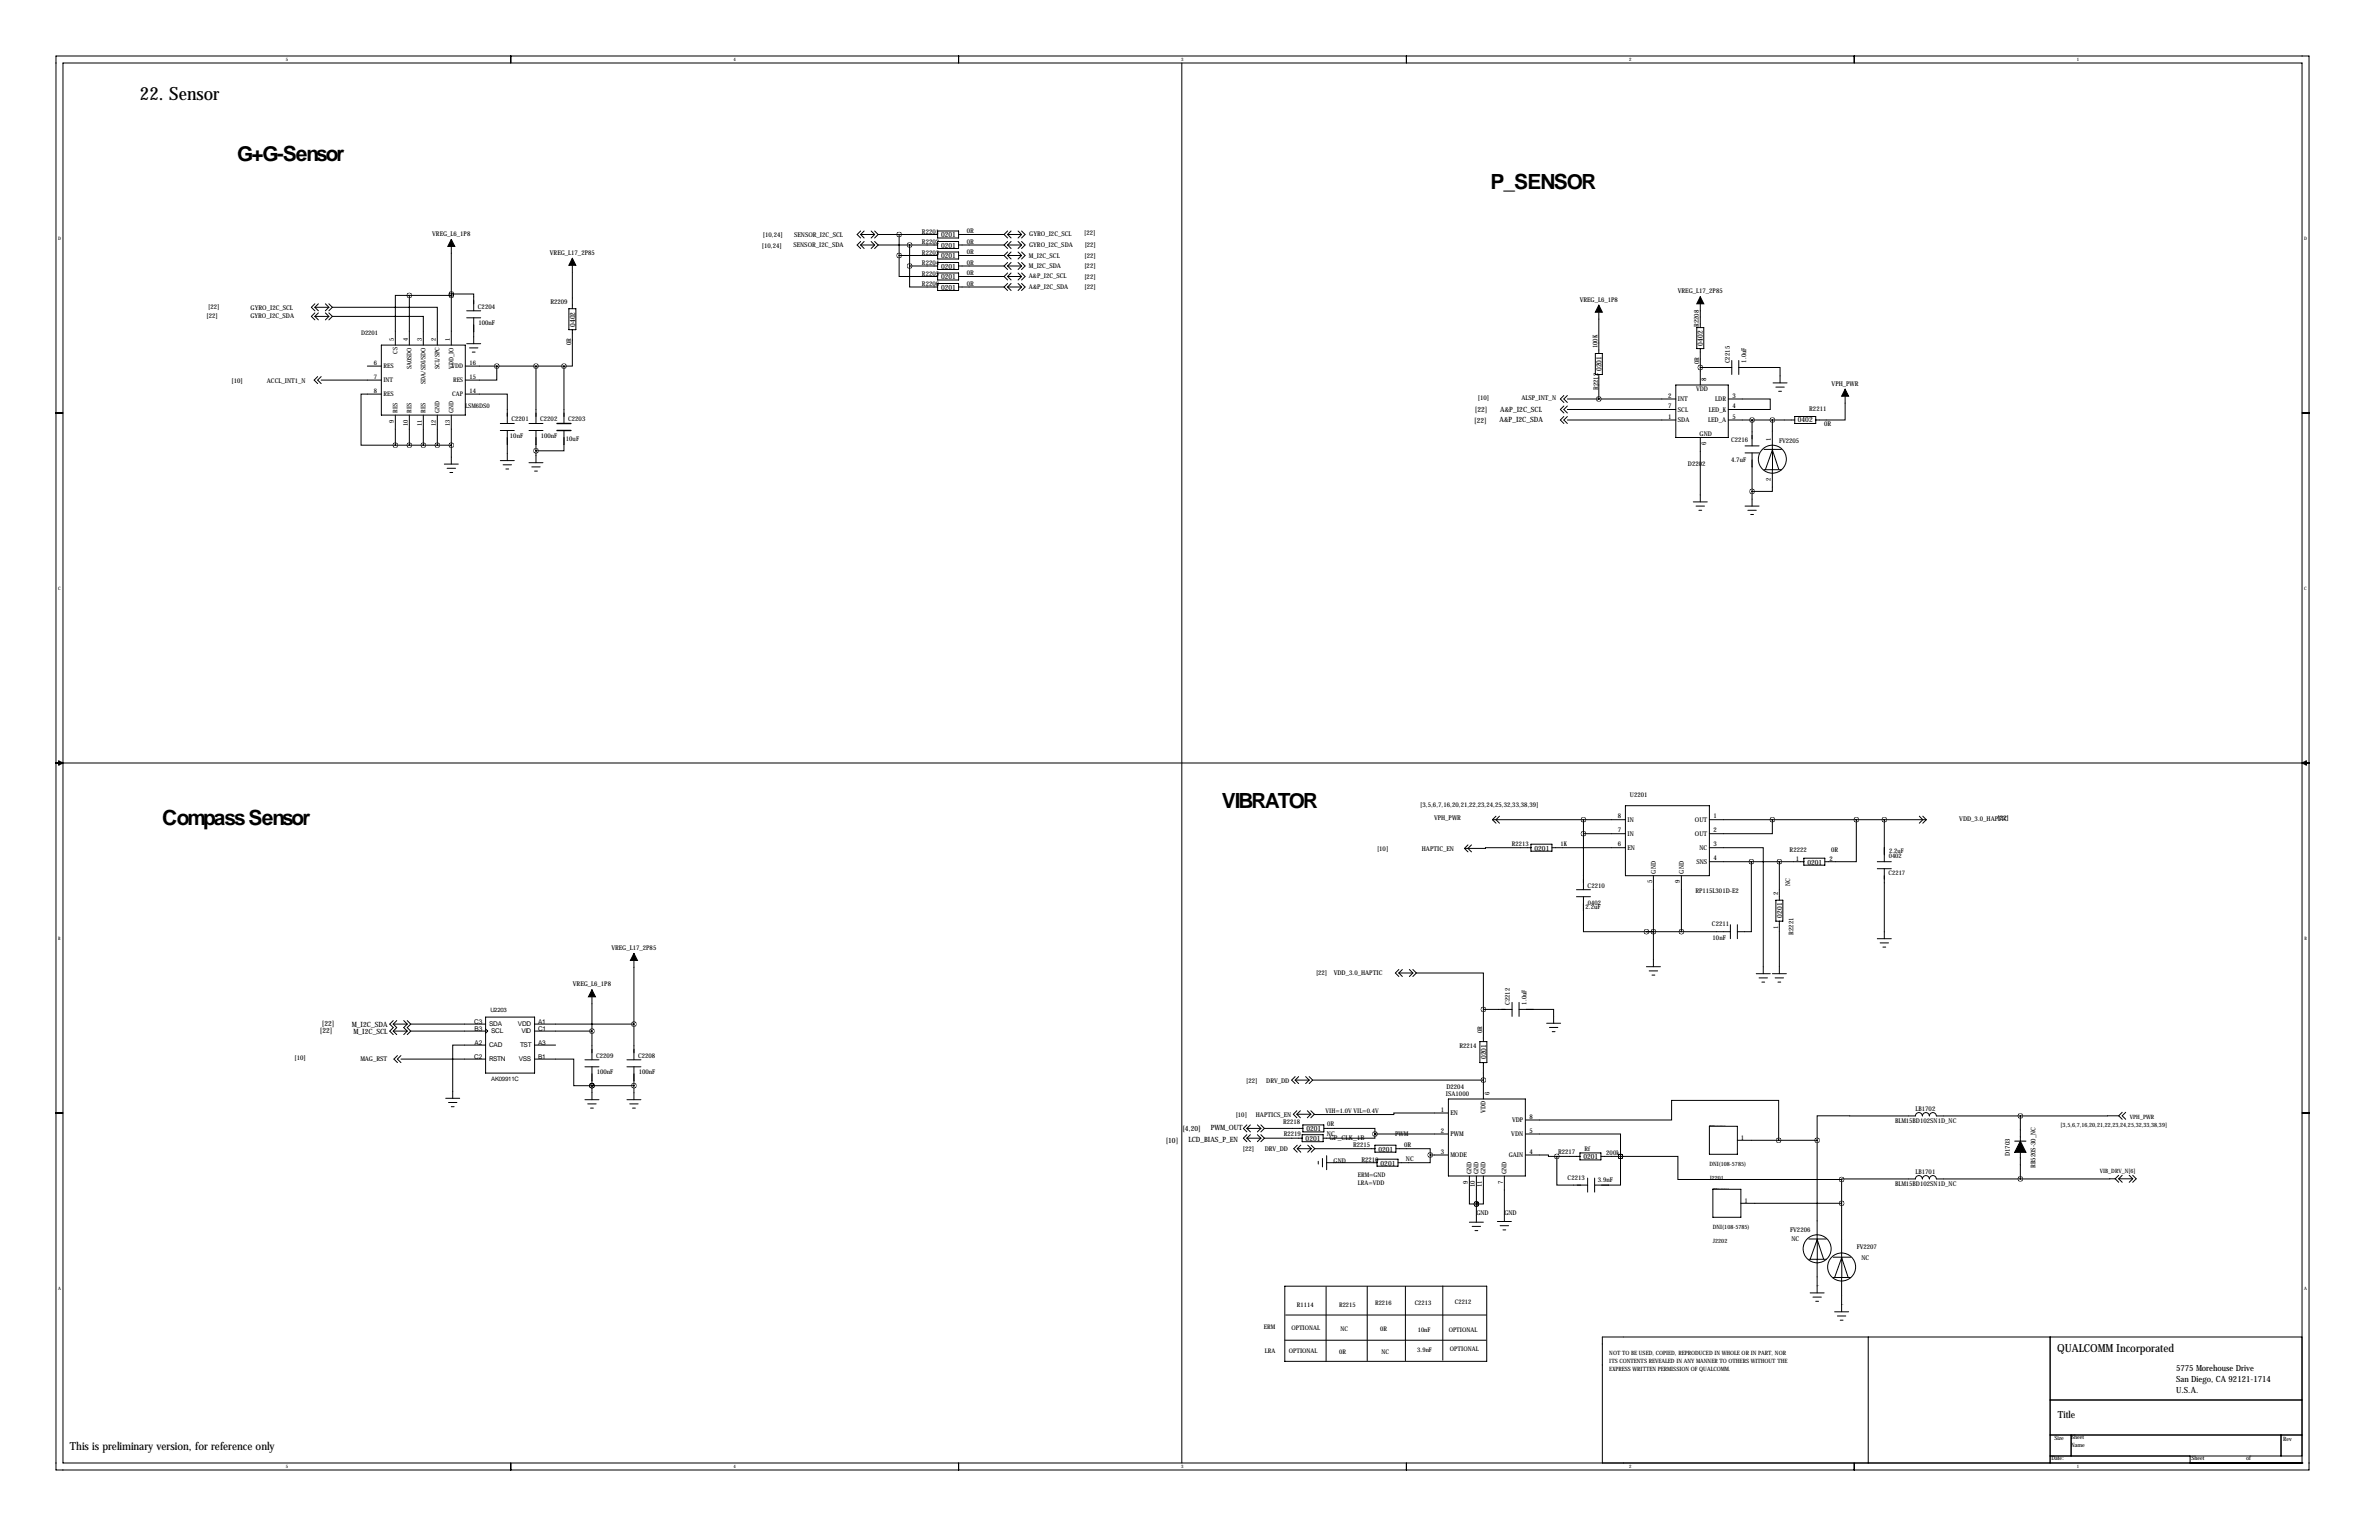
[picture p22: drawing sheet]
<svg xmlns="http://www.w3.org/2000/svg" width="864mm" height="559mm" viewBox="0 0 864 559" stroke-linecap="round" stroke-linejoin="round" font-family="sans-serif">
<defs><g id="words">
<g font-size="7.6">
<text x="86.1" y="58.4">G+G-Sensor</text>
<text x="541" y="68.6">P_SENSOR</text>
<text x="443.5" y="293.1">VIBRATOR</text>
<text x="58.9" y="299.2">Compass Sensor</text>
</g>
<text font-size="6.6" x="50.8" y="36.4">22. Sensor</text>
<g font-size="4">
<text x="746.8" y="490.5">QUALCOMM Incorporated</text>
<text x="25.4" y="526.1">This is preliminary version, for reference only</text>
</g>
<text font-size="3.6" x="747" y="514.6">Title</text>
<g font-size="3.1">
<text x="789.9" y="497.5">5775 Morehouse Drive</text>
<text x="789.9" y="501.5">San Diego, CA 92121-1714</text>
<text x="789.9" y="505.6">U.S.A.</text>
</g>
<g font-size="2.6">
<text x="341.6" y="86.1">0201</text>
<text x="341.6" y="89.9">0201</text>
<text x="341.6" y="93.7">0201</text>
<text x="341.6" y="97.5">0201</text>
<text x="341.6" y="101.3">0201</text>
<text x="341.6" y="105.2">0201</text>
<text x="208.7" y="118.6" transform="rotate(-90 208.7 118.6)">0402</text>
<text x="618.2" y="125.4" transform="rotate(-90 618.2 125.4)">0402</text>
<text x="581.4" y="134.6" transform="rotate(-90 581.4 134.6)">0201</text>
<text x="535.4" y="149.4">[22]</text>
<text x="544.6" y="149.4">A&amp;P_I2C_SCL</text>
<text x="535.2" y="153.4">[22]</text>
<text x="544.3" y="153.2">A&amp;P_I2C_SDA</text>
<text x="652.6" y="153.3">0402</text>
<text x="557" y="308.6">0201</text>
<text x="656.1" y="313.7">0201</text>
<text x="646.9" y="333" transform="rotate(-90 646.9 333)">0201</text>
<text x="116.1" y="374.9">[22]</text>
<text x="116.8" y="372.1">[22]</text>
<text x="127.7" y="372.6">M_I2C_SDA</text>
<text x="128.3" y="375.2">M_I2C_SCL</text>
<text x="539.5" y="384.3" transform="rotate(-90 539.5 384.3)">0201</text>
<text x="429.3" y="410.5">[4,20]</text>
<text x="439.5" y="410">PWM_OUT</text>
<text x="474.2" y="410.5">0201</text>
<text x="423.2" y="414.8">[10]</text>
<text x="431.4" y="414.4">LCD_BIAS_P_EN</text>
<text x="474" y="414">0201</text>
<text x="500.4" y="417.8">0201</text>
<text x="501.1" y="422.9">0201</text>
<text x="574.8" y="420.6">0201</text>
</g>
<g font-size="2.4">
<text x="156.9" y="85.6">VREG_L6_1P8</text>
<text x="276.6" y="90">[10,24]</text>
<text x="277" y="85.9">[10,24]</text>
<text x="288" y="89.7">SENSOR_I2C_SDA</text>
<text x="288.3" y="86">SENSOR_I2C_SCL</text>
<text x="334.7" y="84.8">R2201</text>
<text x="334.7" y="88.6">R2202</text>
<text x="351" y="84.6">0R</text>
<text x="351" y="88.5">0R</text>
<text x="373.6" y="89.7">GYRO_I2C_SDA</text>
<text x="373.6" y="85.7">GYRO_I2C_SCL</text>
<text x="393.6" y="85.4">[22]</text>
<text x="393.7" y="89.8">[22]</text>
<text x="199.6" y="92.5">VREG_L17_2P85</text>
<text x="334.7" y="92.5">R2203</text>
<text x="351" y="92.3">0R</text>
<text x="373.5" y="93.5">M_I2C_SCL</text>
<text x="393.7" y="93.6">[22]</text>
<text x="334.7" y="96.3">R2204</text>
<text x="334.7" y="100.1">R2205</text>
<text x="351" y="96.1">0R</text>
<text x="351" y="99.9">0R</text>
<text x="373.5" y="97.2">M_I2C_SDA</text>
<text x="373.5" y="101">A&amp;P_I2C_SCL</text>
<text x="393.7" y="97.3">[22]</text>
<text x="393.7" y="101.1">[22]</text>
<text x="334.7" y="103.9">R2206</text>
<text x="351" y="103.7">0R</text>
<text x="373.5" y="104.9">A&amp;P_I2C_SDA</text>
<text x="393.7" y="104.9">[22]</text>
<text x="609.1" y="106.4">VREG_L17_2P85</text>
<text x="75.5" y="112.3">[22]</text>
<text x="91" y="112.3">GYRO_I2C_SCL</text>
<text x="173.5" y="112">C2204</text>
<text x="199.8" y="110.4">R2209</text>
<text x="573.5" y="109.5">VREG_L6_1P8</text>
<text x="75" y="115.4">[22]</text>
<text x="90.9" y="115.5">GYRO_I2C_SDA</text>
<text x="173.7" y="118">100nF</text>
<text x="616.7" y="118.7" transform="rotate(-90 616.7 118.7)">R2208</text>
<text x="207.3" y="125.2" transform="rotate(-90 207.3 125.2)">0R</text>
<text x="579.9" y="126.4" transform="rotate(-90 579.9 126.4)">100K</text>
<text x="627.9" y="131.8" transform="rotate(-90 627.9 131.8)">C2215</text>
<text x="633.9" y="131.6" transform="rotate(-90 633.9 131.6)">1.0uF</text>
<text x="616.8" y="132.1" transform="rotate(-90 616.8 132.1)">0R</text>
<text x="84.1" y="138.9">[10]</text>
<text x="96.9" y="138.9">ACCL_INT1_N</text>
<text x="580.1" y="141.6" transform="rotate(-90 580.1 141.6)">R2212</text>
<text x="615.7" y="142.1">VDD</text>
<text x="619.4" y="138.2" transform="rotate(-90 619.4 138.2)">8</text>
<text x="664.9" y="140">VPH_PWR</text>
<text x="536.4" y="145.3">[10]</text>
<text x="552.3" y="145.3">ALSP_INT_N</text>
<text x="605.6" y="144.3">2</text>
<text x="605.6" y="148.1">7</text>
<text x="609.1" y="145.6">INT</text>
<text x="609.1" y="149.4">SCL</text>
<text x="620.4" y="149.4">LED_K</text>
<text x="622.7" y="145.6">LDR</text>
<text x="628.9" y="144.3">3</text>
<text x="628.9" y="148.1">4</text>
<text x="656.8" y="149.2">R2211</text>
<text x="185.7" y="152.9">C2201</text>
<text x="196.1" y="152.9">C2202</text>
<text x="206.2" y="152.9">C2203</text>
<text x="605.6" y="151.9">1</text>
<text x="609.1" y="153.2">SDA</text>
<text x="620.1" y="153.2">LED_A</text>
<text x="628.9" y="151.9">5</text>
<text x="662.2" y="154.5">0R</text>
<text x="185.1" y="158.9">10nF</text>
<text x="196.3" y="158.9">100nF</text>
<text x="205.4" y="160">10uF</text>
<text x="617" y="158.1">GND</text>
<text x="619.4" y="161.5" transform="rotate(-90 619.4 161.5)">6</text>
<text x="628.4" y="160.3">C2216</text>
<text x="642.9" y="160" transform="rotate(-90 642.9 160)">1</text>
<text x="645.8" y="160.8">FV2205</text>
<text x="628.4" y="167.5">4.7uF</text>
<text x="612.8" y="168.9">D2202</text>
<text x="642.9" y="174.5" transform="rotate(-90 642.9 174.5)">2</text>
<text x="515.6" y="292.8">[3,5,6,7,16,20,21,22,23,24,25,32,33,38,39]</text>
<text x="591.7" y="289.3">U2201</text>
<text x="520.6" y="297.4">VPH_PWR</text>
<text x="587.3" y="296.9">8</text>
<text x="590.8" y="298.3">IN</text>
<text x="615.3" y="298.3">OUT</text>
<text x="622" y="296.9">1</text>
<text x="711.2" y="297.8">VDD_3.0_HAPTIC</text>
<text x="725.2" y="297.7">[22]</text>
<text x="587.3" y="302">7</text>
<text x="590.8" y="303.3">IN</text>
<text x="615.3" y="303.3">OUT</text>
<text x="622" y="302">2</text>
<text x="499.9" y="308.9">[10]</text>
<text x="516.1" y="308.9">HAPTIC_EN</text>
<text x="587.3" y="307.1">6</text>
<text x="590.8" y="308.4">EN</text>
<text x="616.9" y="308.4">NC</text>
<text x="622" y="307.1">3</text>
<text x="649.7" y="309.1">R2222</text>
<text x="664.7" y="309.2">0R</text>
<text x="601" y="317" transform="rotate(-90 601 317)">GND</text>
<text x="611.2" y="317" transform="rotate(-90 611.2 317)">GND</text>
<text x="615.8" y="313.5">SNS</text>
<text x="622" y="312.2">4</text>
<text x="651.9" y="312.3">1</text>
<text x="664.2" y="312.3">2</text>
<text x="576.3" y="322.1">C2210</text>
<text x="599.7" y="320.5" transform="rotate(-90 599.7 320.5)">5</text>
<text x="609.9" y="320.5" transform="rotate(-90 609.9 320.5)">9</text>
<text x="615.4" y="324">RP115L301D-E2</text>
<text x="649.8" y="321.5" transform="rotate(-90 649.8 321.5)">NC</text>
<text x="575.6" y="329.8">2.2uF</text>
<text x="645.5" y="324.9" transform="rotate(-90 645.5 324.9)">2</text>
<text x="621.5" y="336">C2211</text>
<text x="621.7" y="341.3">10nF</text>
<text x="645.5" y="337.2" transform="rotate(-90 645.5 337.2)">1</text>
<text x="651" y="339.2" transform="rotate(-90 651 339.2)">R2221</text>
<text x="222" y="344.7">VREG_L17_2P85</text>
<text x="477.7" y="353.8">[22]</text>
<text x="484.2" y="353.9">VDD_3.0_HAPTIC</text>
<text x="208" y="357.9">VREG_L6_1P8</text>
<text x="548.1" y="364.7" transform="rotate(-90 548.1 364.7)">C2212</text>
<text x="554.1" y="364.5" transform="rotate(-90 554.1 364.5)">1.0uF</text>
<text x="172.2" y="371.6">C3</text>
<text x="195.3" y="371.6">A1</text>
<text x="172.3" y="374.1">B3</text>
<text x="177.5" y="372.4">SDA</text>
<text x="178.3" y="374.9">SCL</text>
<text x="188" y="372.4">VDD</text>
<text x="189.3" y="374.9">VID</text>
<text x="195.3" y="374.1">C1</text>
<text x="538" y="374.9" transform="rotate(-90 538 374.9)">0R</text>
<text x="172.3" y="379.2">A2</text>
<text x="177.5" y="380">CAD</text>
<text x="188.8" y="380">TST</text>
<text x="195.3" y="379.2">A3</text>
<text x="216.4" y="383.8">C2209</text>
<text x="231.6" y="383.8">C2208</text>
<text x="529.8" y="380.4">R2214</text>
<text x="106.9" y="384.6">[10]</text>
<text x="130.8" y="385.1">MAG_RST</text>
<text x="172.2" y="384.3">C2</text>
<text x="177.5" y="385.1">RSTN</text>
<text x="188.3" y="385.1">VSS</text>
<text x="195.3" y="384.3">B1</text>
<text x="216.6" y="389.8">100nF</text>
<text x="231.9" y="389.8">100nF</text>
<text x="452.4" y="392.8">[22]</text>
<text x="459.7" y="393">DRV_DD</text>
<text x="525.1" y="395.2">D2204</text>
<text x="524.9" y="397.8">ISA1000</text>
<text x="540.6" y="397.3" transform="rotate(-90 540.6 397.3)">6</text>
<text x="448.6" y="405.4">[10]</text>
<text x="455.9" y="405.1">HAPTICS_EN</text>
<text x="465.8" y="407.9">R2218</text>
<text x="523" y="403.4">1</text>
<text x="526.5" y="404.7">EN</text>
<text x="539.3" y="403.9" transform="rotate(-90 539.3 403.9)">VDD</text>
<text x="548.9" y="407.2">VDP</text>
<text x="555.2" y="405.9">8</text>
<text x="687.9" y="407.7">BLM15BD102SN1D_NC</text>
<text x="695.4" y="403.1">LB1702</text>
<text x="466" y="412.2">R2219</text>
<text x="481.7" y="412.3">NC</text>
<text x="481.8" y="408.5">0R</text>
<text x="482.6" y="413.5">GP_CLK_1B</text>
<text x="506.5" y="412.2">PWM</text>
<text x="523" y="411">2</text>
<text x="526.5" y="412.3">PWM</text>
<text x="548.6" y="412.3">VDN</text>
<text x="555.2" y="411">5</text>
<text x="632" y="413.8">1</text>
<text x="451.2" y="417.7">[22]</text>
<text x="459.1" y="417.7">DRV_DD</text>
<text x="491.2" y="416.1">R2215</text>
<text x="509.8" y="416.4">0R</text>
<text x="523" y="418.6">3</text>
<text x="526.5" y="419.9">MODE</text>
<text x="547.7" y="419.9">GAIN</text>
<text x="555.2" y="418.6">4</text>
<text x="565.6" y="418.8">R2217</text>
<text x="583.1" y="419.2">200k</text>
<text x="729.6" y="419.6" transform="rotate(-90 729.6 419.6)">D1703</text>
<text x="484.1" y="421.9">GND</text>
<text x="494.2" y="421.6">R2216</text>
<text x="510.4" y="421.5">NC</text>
<text x="534.2" y="426" transform="rotate(-90 534.2 426)">GND</text>
<text x="536.8" y="426" transform="rotate(-90 536.8 426)">GND</text>
<text x="539.3" y="426" transform="rotate(-90 539.3 426)">GND</text>
<text x="546.9" y="426" transform="rotate(-90 546.9 426)">GND</text>
<text x="738.9" y="423.8" transform="rotate(-90 738.9 423.8)">RB520S-30_NC</text>
<text x="532.9" y="429.5" transform="rotate(-90 532.9 429.5)">9</text>
<text x="535.4" y="430.7" transform="rotate(-90 535.4 430.7)">10</text>
<text x="538" y="430.7" transform="rotate(-90 538 430.7)">11</text>
<text x="545.6" y="429.5" transform="rotate(-90 545.6 429.5)">7</text>
<text x="569.1" y="428.1">C2213</text>
<text x="580" y="429">3.9nF</text>
<text x="687.9" y="430.5">BLM15BD102SN1D_NC</text>
<text x="695.4" y="426">LB1701</text>
<text x="633.2" y="436.6">1</text>
<text x="535.9" y="440.9">GND</text>
<text x="546.1" y="440.7">GND</text>
<text x="649.9" y="447">FV2206</text>
<text x="650.3" y="450.5">NC</text>
<text x="674" y="453.1">FV2207</text>
<text x="675.7" y="457.3">NC</text>
</g>
<g font-size="2.3">
<text x="131.1" y="121.7">D2201</text>
<text x="143" y="123.7" transform="rotate(-90 143 123.7)">5</text>
<text x="148.1" y="123.7" transform="rotate(-90 148.1 123.7)">4</text>
<text x="153.2" y="123.7" transform="rotate(-90 153.2 123.7)">3</text>
<text x="158.2" y="123.7" transform="rotate(-90 158.2 123.7)">2</text>
<text x="163.3" y="123.7" transform="rotate(-90 163.3 123.7)">1</text>
<text x="144.3" y="128.5" transform="rotate(-90 144.3 128.5)">CS</text>
<text x="135.7" y="137.4">7</text>
<text x="135.7" y="132.3">6</text>
<text x="139.2" y="133.6">RES</text>
<text x="149.4" y="134" transform="rotate(-90 149.4 134)">SA0SDO</text>
<text x="159.6" y="134" transform="rotate(-90 159.6 134)">SCL/SPC</text>
<text x="163.9" y="133.6">VDD</text>
<text x="164.6" y="133.8" transform="rotate(-90 164.6 133.8)">VDD_IO</text>
<text x="170.4" y="137.4">15</text>
<text x="170.4" y="132.3">16</text>
<text x="135.7" y="142.5">8</text>
<text x="139.2" y="138.7">INT</text>
<text x="139.2" y="143.8">RES</text>
<text x="154.5" y="139.3" transform="rotate(-90 154.5 139.3)">SDA/SDI/SDO</text>
<text x="164.2" y="143.8">CAP</text>
<text x="164.5" y="138.7">RES</text>
<text x="170.4" y="142.5">14</text>
<text x="144.3" y="149.9" transform="rotate(-90 144.3 149.9)">RES</text>
<text x="149.4" y="149.9" transform="rotate(-90 149.4 149.9)">RES</text>
<text x="154.5" y="149.9" transform="rotate(-90 154.5 149.9)">RES</text>
<text x="159.6" y="149.9" transform="rotate(-90 159.6 149.9)">GND</text>
<text x="164.6" y="149.9" transform="rotate(-90 164.6 149.9)">GND</text>
<text x="168.9" y="148.2">LSM6DS0</text>
<text x="143" y="153.3" transform="rotate(-90 143 153.3)">9</text>
<text x="148.1" y="154.5" transform="rotate(-90 148.1 154.5)">10</text>
<text x="153.2" y="154.5" transform="rotate(-90 153.2 154.5)">11</text>
<text x="158.2" y="154.5" transform="rotate(-90 158.2 154.5)">12</text>
<text x="163.3" y="154.5" transform="rotate(-90 163.3 154.5)">13</text>
<text x="548.9" y="307">R2213</text>
<text x="566.5" y="307.1">1K</text>
<text x="685.6" y="311.4">0402</text>
<text x="685.8" y="309.4">2.2uF</text>
<text x="685.5" y="317.6">C2217</text>
<text x="576.4" y="328.2">0402</text>
<text x="481.2" y="403.8">VIH=1.0V VIL=0.4V</text>
<text x="575.2" y="417.7">Rf</text>
<text x="492.9" y="430">LRA=VDD</text>
<text x="493" y="426.9">ERM=GND</text>
<text x="499.2" y="473.4">R2216</text>
<text x="513.5" y="473.5">C2213</text>
<text x="528.1" y="473.3">C2212</text>
<text x="470.8" y="474.3">R1114</text>
<text x="486.1" y="474.1">R2215</text>
<text x="458.8" y="482.3">ERM</text>
<text x="468.8" y="482.7">OPTIONAL</text>
<text x="486.7" y="482.8">NC</text>
<text x="501" y="483.1">0R</text>
<text x="514.7" y="483.2">10nF</text>
<text x="525.9" y="483.3">OPTIONAL</text>
<text x="459.2" y="490.9">LRA</text>
<text x="467.9" y="490.9">OPTIONAL</text>
<text x="486.2" y="491.2">0R</text>
<text x="501.5" y="491.4">NC</text>
<text x="514.5" y="490.7">3.9nF</text>
<text x="526.3" y="490.3">OPTIONAL</text>
</g>
<g font-size="2.2">
<text x="178.1" y="367.3">U2203</text>
<text x="178.3" y="392.2">AK09911C</text>
</g>
<g font-size="2.1">
<text x="773.2" y="405.9">VPH_PWR</text>
<text x="748" y="408.9">[3,5,6,7,16,20,21,22,23,24,25,32,33,38,39]</text>
<text x="620.5" y="423.1">DNI(108-5785)</text>
<text x="762.3" y="425.5">VIB_DRV_N[6]</text>
<text x="620.5" y="428.2">J2201</text>
<text x="621.8" y="446">DNI(108-5785)</text>
<text x="621.8" y="451.1">J2202</text>
<text x="584.2" y="491.7">NOT TO BE USED, COPIED, REPRODUCED IN WHOLE OR IN PART, NOR</text>
<text x="584.2" y="497.3">EXPRESS WRITTEN PERMISSION OF QUALCOMM.</text>
<text x="584.2" y="494.5">ITS CONTENTS REVEALED IN ANY MANNER TO OTHERS WITHOUT THE</text>
<text x="745.7" y="522.4">Size</text>
<text x="751.8" y="525">Name</text>
<text x="751.8" y="522.2">Sheet</text>
<text x="828.8" y="522.7">Rev</text>
<text x="744.7" y="529.8">Date:</text>
<text x="795.5" y="529.8">Sheet</text>
<text x="815.3" y="529.8">of</text>
</g>
<g font-size="1.7">
<text x="103.7" y="22.2">5</text>
<text x="266.3" y="22.2">4</text>
<text x="428.8" y="22.2">3</text>
<text x="591.4" y="22.2">2</text>
<text x="754" y="22.2">1</text>
<text x="21.1" y="86.9">D</text>
<text x="836.4" y="86.9">D</text>
<text x="21.1" y="213.9">C</text>
<text x="836.5" y="213.9">C</text>
<text x="21.2" y="340.9">B</text>
<text x="836.5" y="340.9">B</text>
<text x="21.1" y="467.9">A</text>
<text x="836.4" y="467.9">A</text>
<text x="103.7" y="532.7">5</text>
<text x="266.3" y="532.7">4</text>
<text x="428.8" y="532.7">3</text>
<text x="591.4" y="532.7">2</text>
<text x="753.9" y="532.7">1</text>
</g>
<g font-size=".4">
<text x="620.5" y="408.7">ANT_PAD-1-3</text>
<text x="620.5" y="408.7">(-200,400)</text>
<text x="620.5" y="408.7">M:CIS_LIBHWSCH_LIBHW-LIBRARY.OLB</text>
<text x="621.8" y="431.5">ANT_PAD-1-3</text>
<text x="621.8" y="431.5">(-200,400)</text>
<text x="621.8" y="431.5">M:CIS_LIBHWSCH_LIBHW-LIBRARY.OLB</text>
<text x="659.6" y="466.6">GND</text>
<text x="668.5" y="473.5">GND</text>
</g>
</g></defs>
<g fill="none" stroke="#000" stroke-width=".36">
<path d="M20.3 20.3h817.9v513.1h-817.9zM22.9 22.9h812.8v508h-812.8zM185.4 20.3v2.6M348 20.3v2.6M429 22.9v508M510.5 20.3v2.6M673.1 20.3v2.6M163.8 86.9v38.3M207.8 93.7v18.3M312.4 85.1h5.1M312.4 88.9h5.1M312.4 85.1l1.3 1.3"/>
<path d="M312.4 88.9l1.3 1.3M312.4 83.8l-1.3 1.3 1.3 1.3M312.4 87.6l-1.3 1.3 1.3 1.3M313.7 83.8l-1.3 1.3M313.7 87.6l-1.3 1.3M316.2 83.8l1.3 1.3M316.2 87.6l1.3 1.3M317.5 83.8l1.3 1.3M317.5 87.6l1.3 1.3M317.5 85.1l-1.3 1.3M317.5 88.9l-1.3 1.3M318.8 88.9h21.6"/>
<path d="M318.8 85.1l-1.3 1.3M318.8 88.9l-1.3 1.3M326.4 92.7v7.6h14M326.4 92.7h14M326.4 85.1v7.6M330.2 96.5v7.6h10.2M330.2 96.5h10.2M330.2 88.9v7.6M340.4 83.8h7.6v2.6h-7.6zM340.4 87.6h7.6v2.6h-7.6zM340.4 91.4h7.6v2.6h-7.6zM340.4 95.2h7.6v2.6h-7.6z"/>
<path d="M340.4 99.1h7.6v2.5h-7.6zM340.4 85.1h-21.6M348 85.1h16.5M364.5 85.1l1.3 1.3M364.5 88.9l1.3 1.3M364.5 92.7l1.3 1.3M364.5 96.5l1.3 1.3M364.5 88.9h-16.5M364.5 92.7h-16.5M364.5 96.5h-16.5M365.8 91.4l-1.3 1.3M365.8 83.8l-1.3 1.3"/>
<path d="M365.8 95.2l-1.3 1.3M365.8 87.6l-1.3 1.3M365.8 99.1l-1.3 1.2M365.8 85.1h5M365.8 88.9h5M365.8 92.7h5M365.8 96.5h5M365.8 85.1l1.2 1.3M365.8 88.9l1.2 1.3M365.8 92.7l1.2 1.3M365.8 96.5l1.2 1.3M367 83.8l-1.2 1.3"/>
<path d="M367 87.6l-1.2 1.3M367 91.4l-1.2 1.3M367 95.2l-1.2 1.3M367 99.1l-1.2 1.2M369.6 83.8l1.2 1.3M369.6 87.6l1.2 1.3M369.6 91.4l1.2 1.3M369.6 95.2l1.2 1.3M369.6 99.1l1.2 1.2M370.8 85.1l-1.2 1.3M370.8 88.9l-1.2 1.3M370.8 92.7l-1.2 1.3"/>
<path d="M370.8 96.5l-1.2 1.3M370.8 83.8l1.3 1.3-1.3 1.3M370.8 91.4l1.3 1.3-1.3 1.3M370.8 87.6l1.3 1.3-1.3 1.3M370.8 95.2l1.3 1.3-1.3 1.3M370.8 99.1l1.3 1.2-1.3 1.3M114.3 110.2l-1.3 1.3 1.3 1.3M114.3 113.5l-1.3 1.3 1.3 1.3M114.3 111.5l1.3 1.3M114.3 111.5h5.1M114.3 114.8l1.3 1.3M114.3 114.8h5.1"/>
<path d="M115.6 110.2l-1.3 1.3M115.6 113.5l-1.3 1.3M118.1 110.2l1.3 1.3M118.1 113.5l1.3 1.3M119.4 111.5l-1.3 1.3M119.4 114.8l-1.3 1.3M119.4 110.2l1.2 1.3M119.4 113.5l1.2 1.3M120.6 111.5h38.2l-.1 13.7M120.6 114.8h33.1v10.4M120.6 111.5l-1.2 1.3M120.6 114.8l-1.2 1.3"/>
<path d="M148.6 107.2h-5.1v18M148.6 107.2v18M148.6 107.2h15.2M163.8 106.7h8.2v6.1M169.4 112.8h5.1M169.4 115.3h5.1M172 115.3v9.4M206.5 112h2.5v7.6h-2.5zM207.8 119.6v13.2h-3.1M340.4 102.9h7.6v2.5h-7.6zM348 104.1h16.5M364.5 100.3l1.3 1.3"/>
<path d="M364.5 104.1l1.3 1.3M364.5 100.3h-16.5M365.8 102.9l-1.3 1.2M365.8 100.3h5M365.8 104.1h5M365.8 100.3l1.2 1.3M365.8 104.1l1.2 1.3M367 102.9l-1.2 1.2M369.6 102.9l1.2 1.2M370.8 100.3l-1.2 1.3M370.8 104.1l-1.2 1.3M370.8 102.9l1.3 1.2-1.3 1.3"/>
<path d="M580.4 110.7v17.6M615.9 118.9h2.6v7.6h-2.6zM617.2 107.7v11.2M115.3 136.7l-1.3 1.2 1.3 1.3M116.6 137.9h21.8M116.6 136.7l-1.3 1.2 1.3 1.3M133.3 132.8h5.1M138.4 125.2h30.5v25.4h-30.5zM169.4 124.7h5.1M170.4 126.2h3.1M171.4 127.8h1.1M180.3 132.8v5.1h-11.4"/>
<path d="M194.6 132.8v20.9M204.7 132.8h-35.8M204.7 132.8v20.9M579.1 128.3h2.6v7.6h-2.6zM580.4 135.9v8.9M608.3 139.7h19.1v19.1h-19.1zM617.2 126.5v13.2M617.2 133.3h11.4M628.6 130.8v5.1M631.2 133.3h15v5.6M631.2 130.8v5.1M643.6 138.9h5.1"/>
<path d="M20.3 149.9h2.6M138.4 143h-7.3v18.5h12.4M143.5 150.6v10.9M148.6 150.6v10.9M153.7 150.6v10.9M158.7 150.6l.1 10.9M163.8 150.6v17.8M168.9 143h15.2v10.7M181.6 153.7h5.1M181.6 156.2h5.1M184.1 156.2v10.9M192 153.7h5.1"/>
<path d="M192 156.2h5.1M194.6 156.2v11.7M204.7 156.2v7.4h-10.1M567.7 147.3l-1.3 1.3 1.3 1.3M567.7 151.1l-1.3 1.3 1.3 1.3M567.7 143.5l-1.3 1.3 1.3 1.3M569 147.3l-1.3 1.3 1.3 1.3M569 151.1l-1.3 1.3 1.3 1.3M569 143.5l-1.3 1.3 1.3 1.3M569 144.8h39.3M569 152.4h39.3M608.3 148.6h-39.3"/>
<path d="M617.2 158.8v23.3M627.4 144.8h15.2v3.8h-15.2M627.4 152.4h24.1M636 152.4v9.4M643.4 152.4v10.7l2.3 7.2M644.7 140.5h3M645.7 142h1M651.5 151.1h7.6v2.6h-7.6zM669.8 141.2v11.2h-10.7M835.7 149.9h2.5M143.5 161.5h20.3M161.3 168.4h5.1"/>
<path d="M162.3 169.9h3.1M163.3 171.4h1M181.6 167.1h5.1M182.6 168.7h3.1M183.6 170.2h1.1M192 167.9h5.1M193 169.4h3.1M194.1 170.9h1M633.5 161.8h5.1M633.5 164.3h5.1M636 164.3v19.3M640.3 163.1h6.4"/>
<path d="M640.3 170.4h6.4M640.8 170.4l2.6-7.2v7.2M643.4 170.4v7.9h-7.4M614.7 182.1h5.1M615.7 183.6h3M616.7 185.2h1M633.5 183.6h5.1M634.5 185.2h3M635.5 186.7h1M20.3 276.9h817.9M21.3 276.1l1.6 .8-1.6 .7zM835.7 276.9l1.5-.8v1.5z"/>
<path d="M541.8 297.4h48.2M541.8 297.4l1.3 1.3M543.1 296.2l-1.3 1.2M544.3 296.2l-1.2 1.2 1.2 1.3M574.8 297.4v25.4M590 292.4h30.5v25.4h-30.5zM643.4 297.4v5.1h-22.9M673.9 297.4v15.3h-11.5M684 297.4v15.3M696.7 296.2l1.3 1.2-1.3 1.3M698 296.2l1.3 1.2M699.3 297.4h-78.8"/>
<path d="M699.3 297.4l-1.3 1.3M531.6 307.8l1.3 1.3M532.9 306.6l-1.3 1.2M534.2 306.6l-1.3 1.2 1.3 1.3M555.8 307.6l-24.2 .2M555.8 306.3h7.6v2.6h-7.6zM563.4 307.6h26.6M574.8 302.5h15.2M600.2 317.8v33M610.4 317.8v20.3M620.5 307.6h19.6v45.7M620.5 312.7h34.3"/>
<path d="M635.8 312.7v25.4h-5.1M645.9 312.7v13.9M654.8 311.4h7.6v2.5h-7.6zM681.5 312.7h5.1M681.5 315.2h5.1M684 315.2v25.4M572.3 322.8h5M572.3 325.4h5M574.8 325.4v12.7h53.3M628.1 335.5v5.1M630.7 335.5v5.1M644.7 326.6h2.5v7.7h-2.5z"/>
<path d="M645.9 334.3v19M214.9 359.2v25.4M230.1 345.9v38.7M507.8 351.8l-1.3 1.3 1.3 1.2M507.8 353.1l1.3 1.2M507.8 353.1h5.1M509.1 351.8l-1.3 1.3M511.6 351.8l1.3 1.3M512.9 353.1l-1.3 1.2M512.9 351.8l1.2 1.3M514.1 353.1l-1.2 1.2M514.1 353.1h24.4v13.2"/>
<path d="M597.7 350.8h5M598.7 352.3h3M599.7 353.8h1M637.5 353.3h5.1M638.6 354.8h3M639.6 356.4h1M643.4 353.3h5.1M644.4 354.8h3M645.4 356.4h1M681.5 340.6h5.1M682.5 342.1h3M683.5 343.7h1"/>
<path d="M142.7 370.3l-1.2 1.3 1.2 1.3-1.2 1.2 1.2 1.3M142.7 371.6h5.1M142.7 374.1h5.1M142.7 374.1l1.3 1.3M142.7 371.6l1.3 1.3-1.3 1.2M144 370.3l-1.3 1.3M146.6 370.3l1.2 1.3M147.8 374.1l-1.2 1.3M147.8 371.6l-1.2 1.3 1.2 1.2M147.8 370.3l1.3 1.3M149.1 371.6h27.2M149.1 374.1h27.2"/>
<path d="M149.1 371.6l-1.3 1.3 1.3 1.2M149.1 374.1l-1.3 1.3M176.3 379.2h-12v19.3M176.3 369.1h17.8v20.3h-17.8zM176.3 373.4l.7 .7-.7 .8M194.1 371.6h36M194.1 379.2h7.6M214.9 374.1h-20.8M537.2 378h2.6v7.6h-2.6zM538.5 366.3v11.7M538.5 366.3h10.4M548.9 363.7v5.1"/>
<path d="M551.4 366.3h12.6v5M551.4 363.7v5.1M561.4 371.3h5.1M562.5 372.8h3M563.5 374.3h1M144.3 383l-1.3 1.3 1.3 1.3M145.5 383l-1.2 1.3 1.2 1.3M145.5 384.3h30.8M161.8 398.5h5.1M194.1 384.3h14.2v9.7h6.6M212.3 384.6h5.1M212.3 387.1h5.1"/>
<path d="M212.3 399h5.1M214.9 394h.1M214.9 387.1v11.9M214.9 394h15.2M227.6 384.6h5.1M227.6 387.1h5.1M227.6 399h5.1M230.1 387.1v11.9M470.2 391.9l1.2 1.3M470.2 391.9h5M470.2 390.7l-1.3 1.2 1.3 1.3M471.4 390.7l-1.2 1.2"/>
<path d="M474 390.7l1.2 1.2M475.2 390.7l1.3 1.2M475.2 391.9l-1.2 1.3M476.5 391.9h62M476.5 391.9l-1.3 1.3M525.8 398.8h27.9v27.9h-27.9zM538.5 385.6v13.2M20.3 403.9h2.6M162.8 400h3.1M163.8 401.6h1M213.4 400.6h3M214.4 402.1h1"/>
<path d="M228.6 400.6h3M229.6 402.1h1M452.6 408.2l-1.2 1.2 1.2 1.3M452.6 411.7l-1.2 1.3 1.2 1.3M452.6 409.4h5.1M452.6 413h5.1M452.6 409.4l1.3 1.3M452.6 413l1.3 1.3M453.9 408.2l-1.3 1.2M453.9 411.7l-1.3 1.3M456.4 408.2l1.3 1.2M456.4 411.7l1.3 1.3"/>
<path d="M457.7 409.4l-1.3 1.3M457.7 413l-1.3 1.3M457.7 408.2l1.3 1.2M457.7 411.7l1.3 1.3M459 409.4h13.9M459 413h13.7M459 409.4l-1.3 1.3M459 413l-1.3 1.3M470.8 404.3l1.2 1.3M470.8 404.3h5M470.8 403l-1.3 1.3 1.3 1.3M470.9 416.8h5.1"/>
<path d="M470.9 416.8l1.3 1.3M470.9 415.5l-1.3 1.3 1.3 1.3M472 403l-1.2 1.3M472.2 415.5l-1.3 1.3M472.7 411.7h7.6v2.6h-7.6zM472.9 408.2h7.7v2.5h-7.7zM474.6 403l1.2 1.3M474.7 415.5l1.3 1.3M475.8 403l1.3 1.3M475.8 404.3l-1.2 1.3M476 415.5l1.3 1.3M476 416.8l-1.3 1.3"/>
<path d="M477.1 404.3l-1.3 1.3M477.3 416.8h21.8M477.3 416.8l-1.3 1.3M480.6 409.4h18.5v2.1M481.6 419.4v5M499.1 415.5h7.6v2.6h-7.6zM499.1 411.5v1.5h-18.8M499.1 411.5h26.7M506.7 416.8h12.5v2.3M519.2 419.1v2.8h-11.7M519.2 419.1h6.6M525.8 403.9h-19.8v.5l-28.9-.1"/>
<path d="M553.7 419.1h8.4v.5h3M553.7 411.5h34.6v8.1M553.7 406.4h53.1v-7.1h38.9v14.5M565.1 419.6v10.4h11.2M565.1 419.6h8.4M573.5 418.3h7.7v2.6h-7.7zM588.3 419.6v10.4h-9.4M588.3 419.6h.1M588.3 419.6h20.8v8.4h59.4M588.3 419.6h-7.1M620.5 408.7h.1M620.5 408.7h10.2v10.1h-10.2z"/>
<path d="M659.6 413.8h-28.9M659.6 413.8v35.8M697.8 404.9a1.27 1.27 0 0 0-1.2-1.2 1.27 1.27 0 0 0-1.3 1.2h-35.7v8.9M697.8 404.9a1.27 1.27 0 0 1 1.3-1.2 1.27 1.27 0 0 1 1.3 1.2M700.4 404.9a1.27 1.27 0 0 1 1.3-1.2 1.27 1.27 0 0 1 1.2 1.2h30.5M733.4 418.1v9.7M733.4 404.9v9.2M769.1 404.9l1.3 1.2M769.1 404.9h-35.7M770.4 403.6l-1.3 1.3M771.7 403.6l-1.3 1.3 1.3 1.2M835.7 403.9h2.5"/>
<path d="M478.5 421.4v1M480.1 420.4v3M481.6 421.9h18.3M499.9 420.6h7.6v2.6h-7.6zM533.4 426.7v10.2h2.5M535.9 436.9h.1M535.9 426.7v9.6h.3l-.3 .6M535.9 436.9v6.6M538.5 426.7v10.2h-2.6M546.1 426.7v16.5M576.3 427.5v5.1M578.9 427.5v5.1"/>
<path d="M621.8 431.5h.1M621.8 431.5h10.2v10.2h-10.2zM668.5 436.6h-36.5M668.5 428v28.2M697.8 427.8a1.27 1.27 0 0 0-1.2-1.2 1.27 1.27 0 0 0-1.3 1.2h-26.8v.2M697.8 427.8a1.27 1.27 0 0 1 1.3-1.2 1.27 1.27 0 0 1 1.3 1.2M700.4 427.8a1.27 1.27 0 0 1 1.3-1.2 1.27 1.27 0 0 1 1.2 1.2h30.5M767.8 427.7l-34.4 .1M767.8 427.7l1.3 1.3M769.1 427.7l1.3 1.3M769.1 426.5l-1.3 1.2M769.1 427.7h5.1"/>
<path d="M770.4 426.5l-1.3 1.2M772.9 426.5l1.3 1.2M774.2 426.5l1.3 1.2-1.3 1.3M774.2 427.7l-1.3 1.3M533.4 443.5h5.1M534.4 445h3.1M535.4 446.5h1M543.6 443.2h5M544.6 444.8h3M545.6 446.3h1M656.6 449.6h6.3M656.6 456.9h6.3"/>
<path d="M657.1 456.9l2.6-7.2-.1 19.4M659.6 449.6l2.4 7.2M665.5 456.2h6.3M668.5 456.2l2.4 7.2M466.4 466.7h73.3v27.3h-73.3zM466.7 477.2h72.8M481.4 466.9v26.9M496.3 466.8v26.9M510.2 466.8v26.9M523.7 466.6v27M657.1 469.1h5.1M658.1 470.7h3.1"/>
<path d="M659.1 472.2h1M665.5 463.5h6.3M666 463.5l2.6-7.2-.1 19.7M666 476h5.1M667 477.5h3.1M668 479h1M466.5 486.3h73M678.2 485.1v45.8M744.2 485.1v45.8M835.7 485.1h-254v45.8M744.2 508h91.5M185.4 530.9v2.5"/>
<path d="M348 530.9v2.5M510.5 530.9v2.5M673.1 530.9v2.5M744.2 520.7h91.5M744.2 528.3h91.5M751.8 520.7v7.6M795 530.9h.1M795 528.3v2.6M828 520.7v7.6M835.7 530.9h.1"/>
<circle cx="643.4" cy="166.6" r="5.1"/>
<circle cx="659.6" cy="453.1" r="5.1"/>
<circle cx="668.5" cy="459.7" r="5.1"/>
</g>
<path d="M733.4 414.1l2 4h-4z" fill="#000" stroke="#000" stroke-width=".38"/>
<path d="M731.4 414.1h4" fill="none" stroke="#000" stroke-width=".38"/>
<path d="M202.2 153.7h5.1M202.2 156.2h5.1" fill="none" stroke="#000" stroke-width=".51"/>
<path d="M163.8 86.9l1.3 2.5h-2.5zM207.8 93.7l1.2 2.6h-2.5zM580.4 110.7l1.3 2.6h-2.6zM617.2 107.7l1.3 2.5h-2.6zM669.8 141.2l1.3 2.6h-2.6zM214.9 359.2l1.3 2.5h-2.6zM230.1 345.9l1.3 2.6h-2.5z" fill="#000" stroke="#000" stroke-width=".36"/>
<path d="M326.3 85.1a.1 .1 0 0 0 .2 0 .1 .1 0 0 0-.2 0zM326.3 92.7a.1 .1 0 0 0 .2 0 .1 .1 0 0 0-.2 0zM330.1 88.9a.1 .1 0 0 0 .2 0 .1 .1 0 0 0-.2 0zM330.1 96.5a.1 .1 0 0 0 .2 0 .1 .1 0 0 0-.2 0zM668.5 436.6a.06 .06 0 0 0 .1 0 .06 .06 0 0 0-.1 0zM565.1 419.6a.06 .06 0 0 0 .1 0 .06 .06 0 0 0-.1 0zM538.4 391.9a.06 .06 0 0 0 .1 0 .06 .06 0 0 0-.1 0zM538.4 366.3a.06 .06 0 0 0 .1 0 .06 .06 0 0 0-.1 0zM645.6 413.8a.06 .06 0 0 0 .1 0 .06 .06 0 0 0-.1 0zM535.9 436.9a.06 .06 0 0 0 .1 0 .06 .06 0 0 0-.1 0zM535.9 436.9a.06 .06 0 0 0 .1 0 .06 .06 0 0 0-.1 0zM588.2 419.6a.06 .06 0 0 0 .1 0 .06 .06 0 0 0-.1 0zM588.2 419.6a.06 .06 0 0 0 .1 0 .06 .06 0 0 0-.1 0zM519.1 419.1a.06 .06 0 0 0 .1 0 .06 .06 0 0 0-.1 0zM499 411.5a.1 .1 0 0 0 .2 0 .1 .1 0 0 0-.2 0zM214.8 394a.06 .06 0 0 0 .1 0 .06 .06 0 0 0-.1 0zM214.8 394a.06 .06 0 0 0 .1 0 .06 .06 0 0 0-.1 0zM230.1 394a.06 .06 0 0 0 .1 0 .06 .06 0 0 0-.1 0zM214.8 374.1a.06 .06 0 0 0 .1 0 .06 .06 0 0 0-.1 0zM230.1 371.6a.06 .06 0 0 0 .1 0 .06 .06 0 0 0-.1 0zM600.1 338.1a.1 .1 0 0 0 .2 0 .1 .1 0 0 0-.2 0zM597.6 338.1a.06 .06 0 0 0 .1 0 .06 .06 0 0 0-.1 0zM574.7 297.4a.1 .1 0 0 0 .2 0 .1 .1 0 0 0-.2 0zM610.3 338.1a.06 .06 0 0 0 .1 0 .06 .06 0 0 0-.1 0zM684 297.4a.06 .06 0 0 0 .1 0 .06 .06 0 0 0-.1 0zM574.7 302.5a.1 .1 0 0 0 .2 0 .1 .1 0 0 0-.2 0zM635.7 312.7a.06 .06 0 0 0 .1 0 .06 .06 0 0 0-.1 0zM673.8 297.4a.06 .06 0 0 0 .1 0 .06 .06 0 0 0-.1 0zM645.9 312.7a.06 .06 0 0 0 .1 0 .06 .06 0 0 0-.1 0zM643.3 297.4a.06 .06 0 0 0 .1 0 .06 .06 0 0 0-.1 0zM733.3 404.9a.1 .1 0 0 0 .2 0 .1 .1 0 0 0-.2 0zM733.3 427.8a.1 .1 0 0 0 .2 0 .1 .1 0 0 0-.2 0zM659.6 413.8a.06 .06 0 0 0 .1 0 .06 .06 0 0 0-.1 0zM668.5 428a.06 .06 0 0 0 .1 0 .06 .06 0 0 0-.1 0zM617.2 133.3a.06 .06 0 0 0 .1 0 .06 .06 0 0 0-.1 0zM636 178.3a.06 .06 0 0 0 .1 0 .06 .06 0 0 0-.1 0zM580.3 144.8a.1 .1 0 0 0 .2 0 .1 .1 0 0 0-.2 0zM636 152.4a.06 .06 0 0 0 .1 0 .06 .06 0 0 0-.1 0zM643.3 152.4a.06 .06 0 0 0 .1 0 .06 .06 0 0 0-.1 0zM163.8 106.7a.06 .06 0 0 0 .1 0 .06 .06 0 0 0-.1 0zM163.8 107.2a.06 .06 0 0 0 .1 0 .06 .06 0 0 0-.1 0zM143.4 161.5a.1 .1 0 0 0 .2 0 .1 .1 0 0 0-.2 0zM148.5 161.5a.1 .1 0 0 0 .2 0 .1 .1 0 0 0-.2 0zM153.6 161.5a.06 .06 0 0 0 .1 0 .06 .06 0 0 0-.1 0zM158.7 161.5a.06 .06 0 0 0 .1 0 .06 .06 0 0 0-.1 0zM163.8 161.5a.06 .06 0 0 0 .1 0 .06 .06 0 0 0-.1 0zM180.3 132.8a.06 .06 0 0 0 .1 0 .06 .06 0 0 0-.1 0zM194.5 132.8a.06 .06 0 0 0 .1 0 .06 .06 0 0 0-.1 0zM204.7 132.8a.06 .06 0 0 0 .1 0 .06 .06 0 0 0-.1 0zM194.5 163.6a.06 .06 0 0 0 .1 0 .06 .06 0 0 0-.1 0zM148.5 107.2a.1 .1 0 0 0 .2 0 .1 .1 0 0 0-.2 0z" fill="#000" stroke="#000" stroke-width="1.8"/>
<use href="#words"/>
</svg>
